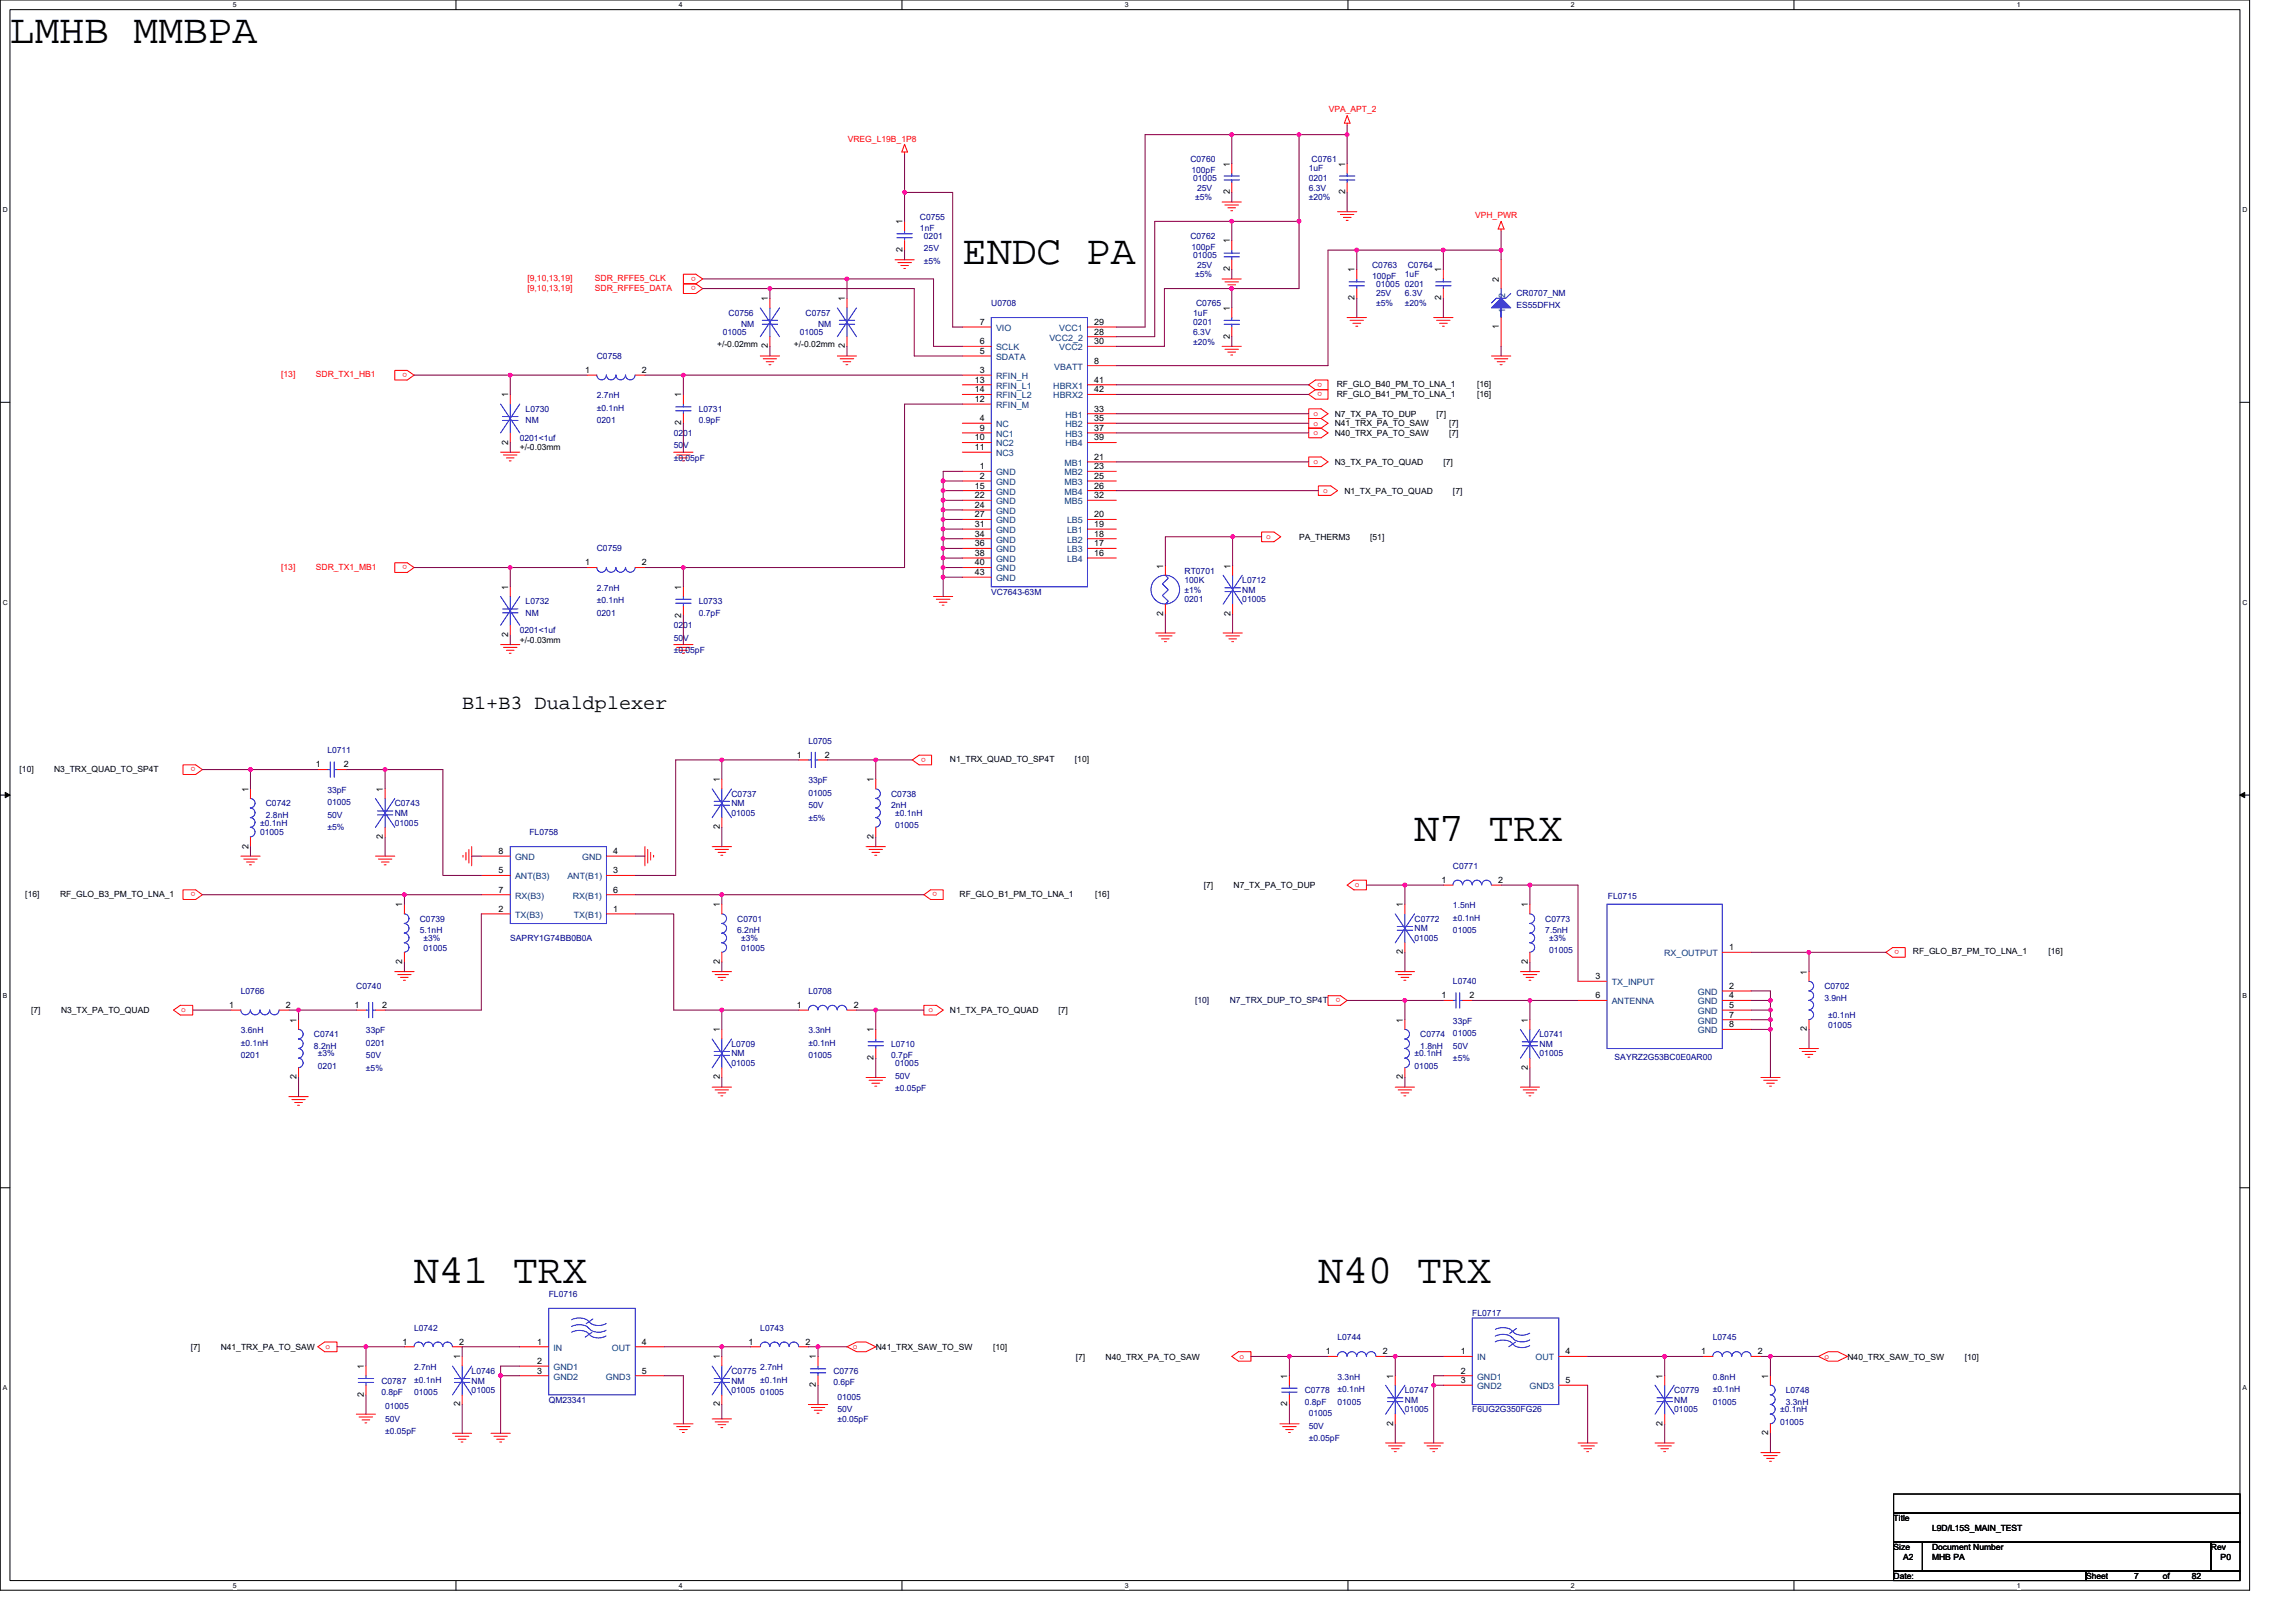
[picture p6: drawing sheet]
<svg xmlns="http://www.w3.org/2000/svg" width="297mm" height="210mm" viewBox="0 0 297 210" stroke-linecap="round" stroke-linejoin="round" font-family="sans-serif">
<defs><g id="words">
<g font-size="5.3">
<text x="1.3" y="5.5">LMHB MMBPA</text>
<text x="124.5" y="34.1">ENDC PA</text>
<text x="183" y="108.8">N7 TRX</text>
<text x="53.6" y="166.1">N41 TRX</text>
<text x="170.6" y="166.1">N40 TRX</text>
</g>
<text font-size="2.6" x="59.8" y="91.7">B1+B3 Dualdplexer</text>
<g font-size="1.1" fill="#f00">
<text x="171.9" y="14.5">VPA_APT_2</text>
<text x="109.7" y="18.4">VREG_L19B_1P8</text>
<text x="190.8" y="28.2">VPH_PWR</text>
<text x="90" y="35.8" transform="rotate(180 90 35.8)">o</text>
<text x="68.2" y="37.6">[9,10,13,19]</text>
<text x="68.2" y="36.4">[9,10,13,19]</text>
<text x="77" y="37.6">SDR_RFFE5_DATA</text>
<text x="77" y="36.4">SDR_RFFE5_CLK</text>
<text x="90" y="37.1" transform="rotate(180 90 37.1)">o</text>
<text x="36.4" y="48.8">[13]</text>
<text x="40.9" y="48.8">SDR_TX1_HB1</text>
<text x="52.7" y="48.3" transform="rotate(180 52.7 48.3)">o</text>
<text x="169.9" y="53.8">o</text>
<text x="171" y="50.7" transform="rotate(180 171 50.7)">o</text>
<text x="171" y="49.5" transform="rotate(180 171 49.5)">o</text>
<text x="169.9" y="56.3">o</text>
<text x="169.9" y="55.1">o</text>
<text x="169.9" y="60">o</text>
<text x="171.2" y="63.8">o</text>
<text x="163.8" y="69.7">o</text>
<text x="36.4" y="73.7">[13]</text>
<text x="40.9" y="73.7">SDR_TX1_MB1</text>
<text x="52.7" y="73.2" transform="rotate(180 52.7 73.2)">o</text>
<text x="25.3" y="99.3" transform="rotate(180 25.3 99.3)">o</text>
<text x="119.8" y="98" transform="rotate(180 119.8 98)">o</text>
<text x="25.3" y="115.5" transform="rotate(180 25.3 115.5)">o</text>
<text x="121.3" y="115.5" transform="rotate(180 121.3 115.5)">o</text>
<text x="175.3" y="114.8">o</text>
<text x="245.7" y="122.9" transform="rotate(180 245.7 122.9)">o</text>
<text x="23.4" y="131">o</text>
<text x="120.1" y="131">o</text>
<text x="173.4" y="129.2" transform="rotate(180 173.4 129.2)">o</text>
<text x="42.1" y="174.5">o</text>
<text x="110.3" y="174.5">o</text>
<text x="160.4" y="175.8">o</text>
<text x="236" y="175.8">o</text>
</g>
<g font-size="1.1" fill="#000080">
<text x="154" y="20.9">C0760</text>
<text x="154.1" y="22.4">100pF</text>
<text x="154.4" y="23.4">01005</text>
<text x="169.3" y="22.2">1uF</text>
<text x="169.3" y="23.4">0201</text>
<text x="169.7" y="20.9">C0761</text>
<text x="119" y="28.4">C0755</text>
<text x="119" y="29.9">1nF</text>
<text x="154.6" y="25.9">±5%</text>
<text x="154.9" y="24.7">25V</text>
<text x="169.3" y="24.7">6.3V</text>
<text x="169.3" y="25.9">±20%</text>
<text x="119.5" y="30.9">0201</text>
<text x="119.5" y="32.5">25V</text>
<text x="119.5" y="34.1">±5%</text>
<text x="154" y="30.9">C0762</text>
<text x="154.1" y="32.4">100pF</text>
<text x="154.4" y="33.4">01005</text>
<text x="154.6" y="35.9">±5%</text>
<text x="154.9" y="34.6">25V</text>
<text x="177.5" y="34.6">C0763</text>
<text x="181.8" y="35.9">1uF</text>
<text x="182.1" y="34.6">C0764</text>
<text x="94.3" y="40.9">C0756</text>
<text x="104.2" y="40.9">C0757</text>
<text x="128.2" y="39.6">U0708</text>
<text x="154.4" y="40.9">1uF</text>
<text x="154.7" y="39.6">C0765</text>
<text x="177.5" y="36.1">100pF</text>
<text x="178" y="37.1">01005</text>
<text x="178" y="38.4">25V</text>
<text x="178" y="39.6">±5%</text>
<text x="181.8" y="37.1">0201</text>
<text x="181.8" y="38.4">6.3V</text>
<text x="181.8" y="39.6">±20%</text>
<text x="196.2" y="38.4">CR0707_NM</text>
<text x="196.2" y="39.9">ES55DFHX</text>
<text x="77.2" y="46.4">C0758</text>
<text x="93.5" y="43.3">01005</text>
<text x="95.9" y="42.3">NM</text>
<text x="103.5" y="43.3">01005</text>
<text x="105.8" y="42.3">NM</text>
<text x="154.4" y="42.1">0201</text>
<text x="154.4" y="43.3">6.3V</text>
<text x="154.4" y="44.6">±20%</text>
<text x="68" y="53.3">L0730</text>
<text x="77.2" y="51.5">2.7nH</text>
<text x="77.2" y="53.2">±0.1nH</text>
<text x="90.4" y="53.3">L0731</text>
<text x="67.2" y="57">0201&lt;1uf</text>
<text x="68" y="54.8">NM</text>
<text x="77.2" y="54.8">0201</text>
<text x="87.2" y="56.4">0201</text>
<text x="87.2" y="58">50V</text>
<text x="87.2" y="59.6">±0.05pF</text>
<text x="90.4" y="54.8">0.9pF</text>
<text x="77.2" y="71.3">C0759</text>
<text x="77.2" y="76.4">2.7nH</text>
<text x="128.2" y="76.9">VC7643-63M</text>
<text x="153.2" y="74.2">RT0701</text>
<text x="153.2" y="75.4">100K</text>
<text x="153.2" y="76.7">±1%</text>
<text x="153.2" y="77.9">0201</text>
<text x="160.7" y="75.4">L0712</text>
<text x="160.7" y="76.7">NM</text>
<text x="160.7" y="77.9">01005</text>
<text x="67.2" y="81.9">0201&lt;1uf</text>
<text x="68" y="78.2">L0732</text>
<text x="68" y="79.7">NM</text>
<text x="77.2" y="78.1">±0.1nH</text>
<text x="77.2" y="79.7">0201</text>
<text x="87.2" y="81.3">0201</text>
<text x="87.2" y="82.9">50V</text>
<text x="90.4" y="78.2">L0733</text>
<text x="90.4" y="79.7">0.7pF</text>
<text x="87.2" y="84.5">±0.05pF</text>
<text x="42.4" y="97.5">L0711</text>
<text x="104.6" y="96.2">L0705</text>
<text x="104.6" y="101.3">33pF</text>
<text x="33.7" y="106.8">±0.1nH</text>
<text x="34.4" y="104.3">C0742</text>
<text x="34.4" y="105.8">2.8nH</text>
<text x="42.4" y="102.6">33pF</text>
<text x="42.4" y="104.2">01005</text>
<text x="42.4" y="105.8">50V</text>
<text x="42.4" y="107.4">±5%</text>
<text x="51.1" y="104.3">C0743</text>
<text x="51.1" y="105.6">NM</text>
<text x="51.1" y="106.8">01005</text>
<text x="94.6" y="103.1">C0737</text>
<text x="94.6" y="104.3">NM</text>
<text x="94.6" y="105.6">01005</text>
<text x="104.6" y="103">01005</text>
<text x="104.6" y="104.6">50V</text>
<text x="104.6" y="106.2">±5%</text>
<text x="115.3" y="103.1">C0738</text>
<text x="115.3" y="104.6">2nH</text>
<text x="115.8" y="105.6">±0.1nH</text>
<text x="115.8" y="107.2">01005</text>
<text x="33.7" y="108.1">01005</text>
<text x="68.5" y="108.1">FL0758</text>
<text x="188" y="112.4">C0771</text>
<text x="54.3" y="119.3">C0739</text>
<text x="95.4" y="119.3">C0701</text>
<text x="183" y="119.3">C0772</text>
<text x="188" y="117.5">1.5nH</text>
<text x="188" y="119.1">±0.1nH</text>
<text x="199.9" y="119.3">C0773</text>
<text x="208" y="116.3">FL0715</text>
<text x="54.3" y="120.8">5.1nH</text>
<text x="54.8" y="121.8">±3%</text>
<text x="54.8" y="123">01005</text>
<text x="66" y="121.8">SAPRY1G74BB0B0A</text>
<text x="95.4" y="120.8">6.2nH</text>
<text x="95.9" y="121.8">±3%</text>
<text x="95.9" y="123">01005</text>
<text x="183" y="120.5">NM</text>
<text x="183" y="121.8">01005</text>
<text x="188" y="120.8">01005</text>
<text x="199.9" y="120.8">7.5nH</text>
<text x="200.4" y="121.8">±3%</text>
<text x="200.4" y="123.4">01005</text>
<text x="31.2" y="128.6">L0766</text>
<text x="46.1" y="128">C0740</text>
<text x="104.6" y="128.6">L0708</text>
<text x="188" y="127.3">L0740</text>
<text x="236" y="128">C0702</text>
<text x="236" y="129.5">3.9nH</text>
<text x="236.5" y="131.7">±0.1nH</text>
<text x="31.2" y="133.7">3.6nH</text>
<text x="31.2" y="135.3">±0.1nH</text>
<text x="31.2" y="136.9">0201</text>
<text x="40.6" y="134.2">C0741</text>
<text x="40.6" y="135.7">8.2nH</text>
<text x="41.1" y="136.7">±3%</text>
<text x="47.3" y="133.7">33pF</text>
<text x="47.3" y="135.3">0201</text>
<text x="47.3" y="136.9">50V</text>
<text x="94.6" y="135.4">L0709</text>
<text x="94.6" y="136.7">NM</text>
<text x="94.6" y="137.9">01005</text>
<text x="104.6" y="133.7">3.3nH</text>
<text x="104.6" y="135.3">±0.1nH</text>
<text x="104.6" y="136.9">01005</text>
<text x="115.3" y="135.4">L0710</text>
<text x="115.3" y="136.9">0.7pF</text>
<text x="115.8" y="137.9">01005</text>
<text x="183" y="136.7">±0.1nH</text>
<text x="183.7" y="134.2">C0774</text>
<text x="183.7" y="135.7">1.8nH</text>
<text x="188" y="132.4">33pF</text>
<text x="188" y="134.1">01005</text>
<text x="188" y="135.7">50V</text>
<text x="188" y="137.3">±5%</text>
<text x="199.2" y="134.2">L0741</text>
<text x="199.2" y="135.4">NM</text>
<text x="199.2" y="136.7">01005</text>
<text x="208.9" y="137.2">SAYRZ2G53BC0E0AR00</text>
<text x="236.5" y="132.9">01005</text>
<text x="41.1" y="138.3">0201</text>
<text x="47.3" y="138.6">±5%</text>
<text x="115.8" y="139.6">50V</text>
<text x="115.8" y="141.2">±0.05pF</text>
<text x="183" y="138.3">01005</text>
<text x="71" y="167.8">FL0716</text>
<text x="53.6" y="172.1">L0742</text>
<text x="98.4" y="172.1">L0743</text>
<text x="173" y="173.4">L0744</text>
<text x="190.5" y="170.3">FL0717</text>
<text x="221.6" y="173.4">L0745</text>
<text x="49.3" y="179">C0787</text>
<text x="53.6" y="177.3">2.7nH</text>
<text x="53.6" y="178.9">±0.1nH</text>
<text x="61" y="177.8">L0746</text>
<text x="61" y="179">NM</text>
<text x="94.6" y="177.8">C0775</text>
<text x="94.6" y="179">NM</text>
<text x="98.4" y="177.3">2.7nH</text>
<text x="98.4" y="178.9">±0.1nH</text>
<text x="107.8" y="177.8">C0776</text>
<text x="107.8" y="179.2">0.6pF</text>
<text x="173" y="178.5">3.3nH</text>
<text x="221.6" y="178.5">0.8nH</text>
<text x="49.3" y="180.5">0.8pF</text>
<text x="49.8" y="182.4">01005</text>
<text x="49.8" y="184">50V</text>
<text x="49.8" y="185.6">±0.05pF</text>
<text x="53.6" y="180.5">01005</text>
<text x="61" y="180.2">01005</text>
<text x="71" y="181.5">QM23341</text>
<text x="94.6" y="180.2">01005</text>
<text x="98.4" y="180.5">01005</text>
<text x="108.3" y="181.1">01005</text>
<text x="108.3" y="182.7">50V</text>
<text x="108.3" y="184">±0.05pF</text>
<text x="168.8" y="180.2">C0778</text>
<text x="168.8" y="181.7">0.8pF</text>
<text x="169.3" y="183.2">01005</text>
<text x="169.3" y="184.8">50V</text>
<text x="173" y="180.1">±0.1nH</text>
<text x="173" y="181.7">01005</text>
<text x="181.8" y="180.2">L0747</text>
<text x="181.8" y="181.5">NM</text>
<text x="181.8" y="182.7">01005</text>
<text x="190.5" y="182.7">F6UG2G350FG26</text>
<text x="216.6" y="180.2">C0779</text>
<text x="216.6" y="181.5">NM</text>
<text x="216.6" y="182.7">01005</text>
<text x="221.6" y="180.1">±0.1nH</text>
<text x="221.6" y="181.7">01005</text>
<text x="230.3" y="182.7">±0.1nH</text>
<text x="230.3" y="184.3">01005</text>
<text x="231" y="180.2">L0748</text>
<text x="231" y="181.7">3.3nH</text>
<text x="169.3" y="186.5">±0.05pF</text>
</g>
<g font-size="1.1">
<text x="159.1" y="21.5" transform="rotate(-90 159.1 21.5)">1</text>
<text x="174" y="21.5" transform="rotate(-90 174 21.5)">1</text>
<text x="116.8" y="29" transform="rotate(-90 116.8 29)">1</text>
<text x="159.1" y="25.1" transform="rotate(-90 159.1 25.1)">2</text>
<text x="174" y="25.1" transform="rotate(-90 174 25.1)">2</text>
<text x="116.8" y="32.6" transform="rotate(-90 116.8 32.6)">2</text>
<text x="159.1" y="35.1" transform="rotate(-90 159.1 35.1)">2</text>
<text x="159.1" y="31.5" transform="rotate(-90 159.1 31.5)">1</text>
<text x="175.3" y="35.2" transform="rotate(-90 175.3 35.2)">1</text>
<text x="186.5" y="35.2" transform="rotate(-90 186.5 35.2)">1</text>
<text x="99.3" y="39" transform="rotate(-90 99.3 39)">1</text>
<text x="109.3" y="39" transform="rotate(-90 109.3 39)">1</text>
<text x="159.1" y="40.2" transform="rotate(-90 159.1 40.2)">1</text>
<text x="175.3" y="38.8" transform="rotate(-90 175.3 38.8)">2</text>
<text x="186.5" y="38.8" transform="rotate(-90 186.5 38.8)">2</text>
<text x="193.9" y="36.5" transform="rotate(-90 193.9 36.5)">2</text>
<text x="92.8" y="44.8">+/-0.02mm</text>
<text x="99.3" y="45.1" transform="rotate(-90 99.3 45.1)">2</text>
<text x="102.7" y="44.8">+/-0.02mm</text>
<text x="109.3" y="45.1" transform="rotate(-90 109.3 45.1)">2</text>
<text x="126.7" y="45.8">5</text>
<text x="126.7" y="44.5">6</text>
<text x="126.7" y="42">7</text>
<text x="141.6" y="42">29</text>
<text x="141.6" y="44.5">30</text>
<text x="141.6" y="47">8</text>
<text x="141.6" y="43.3">28</text>
<text x="159.1" y="43.8" transform="rotate(-90 159.1 43.8)">2</text>
<text x="193.9" y="42.6" transform="rotate(-90 193.9 42.6)">1</text>
<text x="65.7" y="51.4" transform="rotate(-90 65.7 51.4)">1</text>
<text x="75.7" y="48.3">1</text>
<text x="83.1" y="48.3">2</text>
<text x="88.1" y="51.4" transform="rotate(-90 88.1 51.4)">1</text>
<text x="126.1" y="50.8">14</text>
<text x="126.1" y="52">12</text>
<text x="126.1" y="49.5">13</text>
<text x="126.7" y="48.3">3</text>
<text x="141.6" y="49.5">41</text>
<text x="141.6" y="50.8">42</text>
<text x="141.6" y="53.3">33</text>
<text x="172.7" y="53.9">N7_TX_PA_TO_DUP</text>
<text x="172.9" y="51.3">RF_GLO_B41_PM_TO_LNA_1</text>
<text x="172.9" y="50.1">RF_GLO_B40_PM_TO_LNA_1</text>
<text x="185.9" y="53.9">[7]</text>
<text x="191.1" y="51.3">[16]</text>
<text x="191.1" y="50.1">[16]</text>
<text x="65.7" y="57.5" transform="rotate(-90 65.7 57.5)">2</text>
<text x="67.2" y="58.3">+/-0.03mm</text>
<text x="88.1" y="55" transform="rotate(-90 88.1 55)">2</text>
<text x="126.1" y="57">10</text>
<text x="126.1" y="58.2">11</text>
<text x="126.7" y="54.5">4</text>
<text x="126.7" y="55.7">9</text>
<text x="141.6" y="59.5">21</text>
<text x="141.6" y="54.5">35</text>
<text x="141.6" y="55.7">37</text>
<text x="141.6" y="57">39</text>
<text x="172.7" y="56.4">N40_TRX_PA_TO_SAW</text>
<text x="172.7" y="55.2">N41_TRX_PA_TO_SAW</text>
<text x="187.5" y="56.4">[7]</text>
<text x="187.5" y="55.2">[7]</text>
<text x="126.1" y="63.2">15</text>
<text x="126.1" y="64.5">22</text>
<text x="126.1" y="65.7">24</text>
<text x="126.7" y="60.7">1</text>
<text x="126.7" y="62">2</text>
<text x="141.6" y="63.2">26</text>
<text x="141.6" y="60.7">23</text>
<text x="141.6" y="62">25</text>
<text x="141.6" y="64.5">32</text>
<text x="172.7" y="60.1">N3_TX_PA_TO_QUAD</text>
<text x="173.9" y="63.9">N1_TX_PA_TO_QUAD</text>
<text x="186.7" y="60.1">[7]</text>
<text x="188" y="63.9">[7]</text>
<text x="126.1" y="66.9">27</text>
<text x="126.1" y="68.2">31</text>
<text x="126.1" y="70.7">36</text>
<text x="126.1" y="71.9">38</text>
<text x="126.1" y="69.4">34</text>
<text x="141.6" y="71.9">16</text>
<text x="141.6" y="70.7">17</text>
<text x="141.6" y="69.4">18</text>
<text x="141.6" y="68.2">19</text>
<text x="141.6" y="66.9">20</text>
<text x="168.1" y="69.8">PA_THERM3</text>
<text x="177.3" y="69.8">[51]</text>
<text x="65.7" y="76.3" transform="rotate(-90 65.7 76.3)">1</text>
<text x="75.7" y="73.2">1</text>
<text x="83.1" y="73.2">2</text>
<text x="88.1" y="76.3" transform="rotate(-90 88.1 76.3)">1</text>
<text x="126.1" y="73.2">40</text>
<text x="126.1" y="74.4">43</text>
<text x="150.5" y="73.6" transform="rotate(-90 150.5 73.6)">1</text>
<text x="159.2" y="73.6" transform="rotate(-90 159.2 73.6)">1</text>
<text x="65.7" y="82.4" transform="rotate(-90 65.7 82.4)">2</text>
<text x="67.2" y="83.2">+/-0.03mm</text>
<text x="88.1" y="79.9" transform="rotate(-90 88.1 79.9)">2</text>
<text x="150.5" y="79.7" transform="rotate(-90 150.5 79.7)">2</text>
<text x="159.2" y="79.7" transform="rotate(-90 159.2 79.7)">2</text>
<text x="2.5" y="99.8">[10]</text>
<text x="7" y="99.8">N3_TRX_QUAD_TO_SP4T</text>
<text x="40.8" y="99.3">1</text>
<text x="44.5" y="99.3">2</text>
<text x="93.1" y="101.2" transform="rotate(-90 93.1 101.2)">1</text>
<text x="103.1" y="98">1</text>
<text x="106.7" y="98">2</text>
<text x="113" y="101.2" transform="rotate(-90 113 101.2)">1</text>
<text x="122.9" y="98.6">N1_TRX_QUAD_TO_SP4T</text>
<text x="139.1" y="98.6">[10]</text>
<text x="32.1" y="102.4" transform="rotate(-90 32.1 102.4)">1</text>
<text x="49.5" y="102.4" transform="rotate(-90 49.5 102.4)">1</text>
<text x="93.1" y="107.3" transform="rotate(-90 93.1 107.3)">2</text>
<text x="32.1" y="109.8" transform="rotate(-90 32.1 109.8)">2</text>
<text x="49.5" y="108.5" transform="rotate(-90 49.5 108.5)">2</text>
<text x="64.5" y="113">5</text>
<text x="64.5" y="110.5">8</text>
<text x="79.3" y="113">3</text>
<text x="79.3" y="110.5">4</text>
<text x="113" y="108.5" transform="rotate(-90 113 108.5)">2</text>
<text x="3.3" y="116">[16]</text>
<text x="7.8" y="116">RF_GLO_B3_PM_TO_LNA_1</text>
<text x="52" y="117.4" transform="rotate(-90 52 117.4)">1</text>
<text x="64.5" y="118">2</text>
<text x="64.5" y="115.5">7</text>
<text x="79.3" y="118">1</text>
<text x="79.3" y="115.5">6</text>
<text x="93.1" y="117.4" transform="rotate(-90 93.1 117.4)">1</text>
<text x="124.1" y="116">RF_GLO_B1_PM_TO_LNA_1</text>
<text x="141.7" y="116">[16]</text>
<text x="155.7" y="114.9">[7]</text>
<text x="159.6" y="114.9">N7_TX_PA_TO_DUP</text>
<text x="181.5" y="117.4" transform="rotate(-90 181.5 117.4)">1</text>
<text x="186.5" y="114.2">1</text>
<text x="193.8" y="114.2">2</text>
<text x="197.7" y="117.4" transform="rotate(-90 197.7 117.4)">1</text>
<text x="52" y="124.7" transform="rotate(-90 52 124.7)">2</text>
<text x="93.1" y="124.7" transform="rotate(-90 93.1 124.7)">2</text>
<text x="181.5" y="123.5" transform="rotate(-90 181.5 123.5)">2</text>
<text x="197.7" y="124.7" transform="rotate(-90 197.7 124.7)">2</text>
<text x="223.7" y="122.9">1</text>
<text x="247.5" y="123.5">RF_GLO_B7_PM_TO_LNA_1</text>
<text x="265" y="123.5">[16]</text>
<text x="4" y="131.1">[7]</text>
<text x="7.9" y="131.1">N3_TX_PA_TO_QUAD</text>
<text x="29.7" y="130.4">1</text>
<text x="37" y="130.4">2</text>
<text x="45.8" y="130.4">1</text>
<text x="49.4" y="130.4">2</text>
<text x="103.1" y="130.4">1</text>
<text x="110.4" y="130.4">2</text>
<text x="122.9" y="131.1">N1_TX_PA_TO_QUAD</text>
<text x="136.9" y="131.1">[7]</text>
<text x="186.5" y="129.2">1</text>
<text x="190.1" y="129.2">2</text>
<text x="206.4" y="126.7">3</text>
<text x="206.4" y="129.2">6</text>
<text x="223.7" y="127.9">2</text>
<text x="223.7" y="129.2">4</text>
<text x="223.7" y="130.4">5</text>
<text x="223.7" y="131.7">7</text>
<text x="233.8" y="126.1" transform="rotate(-90 233.8 126.1)">1</text>
<text x="38.4" y="132.3" transform="rotate(-90 38.4 132.3)">1</text>
<text x="93.1" y="133.6" transform="rotate(-90 93.1 133.6)">1</text>
<text x="113" y="137.2" transform="rotate(-90 113 137.2)">2</text>
<text x="113" y="133.6" transform="rotate(-90 113 133.6)">1</text>
<text x="181.5" y="132.3" transform="rotate(-90 181.5 132.3)">1</text>
<text x="197.7" y="132.3" transform="rotate(-90 197.7 132.3)">1</text>
<text x="223.7" y="132.9">8</text>
<text x="233.8" y="133.4" transform="rotate(-90 233.8 133.4)">2</text>
<text x="38.4" y="139.7" transform="rotate(-90 38.4 139.7)">2</text>
<text x="93.1" y="139.7" transform="rotate(-90 93.1 139.7)">2</text>
<text x="181.5" y="139.7" transform="rotate(-90 181.5 139.7)">2</text>
<text x="197.7" y="138.4" transform="rotate(-90 197.7 138.4)">2</text>
<text x="52.1" y="174">1</text>
<text x="59.4" y="174">2</text>
<text x="69.5" y="174">1</text>
<text x="83.1" y="174">4</text>
<text x="96.9" y="174">1</text>
<text x="104.2" y="174">2</text>
<text x="24.7" y="174.6">[7]</text>
<text x="28.6" y="174.6">N41_TRX_PA_TO_SAW</text>
<text x="47.1" y="177.1" transform="rotate(-90 47.1 177.1)">1</text>
<text x="59.5" y="175.9" transform="rotate(-90 59.5 175.9)">1</text>
<text x="69.5" y="177.7">3</text>
<text x="69.5" y="176.5">2</text>
<text x="83.1" y="177.7">5</text>
<text x="93.1" y="175.9" transform="rotate(-90 93.1 175.9)">1</text>
<text x="105.6" y="179.5" transform="rotate(-90 105.6 179.5)">2</text>
<text x="105.6" y="175.9" transform="rotate(-90 105.6 175.9)">1</text>
<text x="113.3" y="174.6">N41_TRX_SAW_TO_SW</text>
<text x="128.5" y="174.6">[10]</text>
<text x="139.2" y="175.9">[7]</text>
<text x="143" y="175.9">N40_TRX_PA_TO_SAW</text>
<text x="166.5" y="178.3" transform="rotate(-90 166.5 178.3)">1</text>
<text x="171.5" y="175.2">1</text>
<text x="178.9" y="175.2">2</text>
<text x="180.2" y="178.3" transform="rotate(-90 180.2 178.3)">1</text>
<text x="189" y="175.2">1</text>
<text x="189" y="178.9">3</text>
<text x="189" y="177.7">2</text>
<text x="202.5" y="175.2">4</text>
<text x="202.5" y="178.9">5</text>
<text x="215.1" y="178.3" transform="rotate(-90 215.1 178.3)">1</text>
<text x="220.1" y="175.2">1</text>
<text x="227.4" y="175.2">2</text>
<text x="228.8" y="178.3" transform="rotate(-90 228.8 178.3)">1</text>
<text x="239" y="175.9">N40_TRX_SAW_TO_SW</text>
<text x="254.2" y="175.9">[10]</text>
<text x="47.1" y="180.7" transform="rotate(-90 47.1 180.7)">2</text>
<text x="59.5" y="182" transform="rotate(-90 59.5 182)">2</text>
<text x="93.1" y="182" transform="rotate(-90 93.1 182)">2</text>
<text x="166.5" y="182" transform="rotate(-90 166.5 182)">2</text>
<text x="180.2" y="184.5" transform="rotate(-90 180.2 184.5)">2</text>
<text x="215.1" y="184.5" transform="rotate(-90 215.1 184.5)">2</text>
<text x="228.8" y="185.7" transform="rotate(-90 228.8 185.7)">2</text>
<text x="245" y="196.8">Title</text>
<text x="245" y="200.5">Size</text>
<text x="246.2" y="201.8">A2</text>
<text x="250" y="201.8">MHB PA</text>
<text x="250" y="198">L9D/L15S_MAIN_TEST</text>
<text x="250" y="200.5">Document Number</text>
<text x="286" y="200.5">Rev</text>
<text x="287.3" y="201.8">P0</text>
<text x="245" y="204.3">Date:</text>
<text x="269.9" y="204.3">Sheet</text>
<text x="276.1" y="204.3">7</text>
<text x="279.8" y="204.3">of</text>
<text x="283.6" y="204.3">82</text>
</g>
<g font-size="1.1" fill="#004080">
<text x="194.7" y="40.5" transform="rotate(-90 194.7 40.5)">1</text>
<text x="194.7" y="38.6" transform="rotate(-90 194.7 38.6)">2</text>
<text x="128.9" y="46.6">SDATA</text>
<text x="128.9" y="45.3">SCLK</text>
<text x="128.9" y="42.8">VIO</text>
<text x="135.8" y="44.1">VCC2_2</text>
<text x="136.4" y="47.8">VBATT</text>
<text x="137" y="42.8">VCC1</text>
<text x="137" y="45.3">VCC2</text>
<text x="128.9" y="51.5">RFIN_L2</text>
<text x="128.9" y="49">RFIN_H</text>
<text x="128.9" y="52.8">RFIN_M</text>
<text x="128.9" y="50.3">RFIN_L1</text>
<text x="136.3" y="50.3">HBRX1</text>
<text x="136.3" y="51.5">HBRX2</text>
<text x="128.9" y="55.3">NC</text>
<text x="128.9" y="56.5">NC1</text>
<text x="128.9" y="57.8">NC2</text>
<text x="128.9" y="59">NC3</text>
<text x="137.9" y="54">HB1</text>
<text x="137.9" y="55.3">HB2</text>
<text x="137.9" y="56.5">HB3</text>
<text x="137.9" y="57.8">HB4</text>
<text x="128.9" y="61.5">GND</text>
<text x="128.9" y="62.7">GND</text>
<text x="128.9" y="64">GND</text>
<text x="128.9" y="65.2">GND</text>
<text x="137.7" y="60.3">MB1</text>
<text x="137.7" y="64">MB4</text>
<text x="137.7" y="61.5">MB2</text>
<text x="137.7" y="62.7">MB3</text>
<text x="137.7" y="65.2">MB5</text>
<text x="128.9" y="66.5">GND</text>
<text x="128.9" y="67.7">GND</text>
<text x="128.9" y="69">GND</text>
<text x="128.9" y="71.5">GND</text>
<text x="128.9" y="70.2">GND</text>
<text x="138" y="71.5">LB3</text>
<text x="138" y="70.2">LB2</text>
<text x="138" y="69">LB1</text>
<text x="138" y="67.7">LB5</text>
<text x="128.9" y="72.7">GND</text>
<text x="128.9" y="73.9">GND</text>
<text x="128.9" y="75.2">GND</text>
<text x="138" y="72.7">LB4</text>
<text x="66.6" y="113.8">ANT(B3)</text>
<text x="66.6" y="111.3">GND</text>
<text x="73.4" y="113.8">ANT(B1)</text>
<text x="75.3" y="111.3">GND</text>
<text x="66.6" y="118.7">TX(B3)</text>
<text x="66.6" y="116.3">RX(B3)</text>
<text x="74.1" y="116.3">RX(B1)</text>
<text x="74.2" y="118.7">TX(B1)</text>
<text x="215.3" y="123.7">RX_OUTPUT</text>
<text x="208.5" y="127.5">TX_INPUT</text>
<text x="208.5" y="129.9">ANTENNA</text>
<text x="219.7" y="128.7">GND</text>
<text x="219.7" y="129.9">GND</text>
<text x="219.7" y="131.2">GND</text>
<text x="219.7" y="132.4">GND</text>
<text x="219.7" y="133.7">GND</text>
<text x="71.6" y="174.8">IN</text>
<text x="71.6" y="178.5">GND2</text>
<text x="71.6" y="177.2">GND1</text>
<text x="78.4" y="178.5">GND3</text>
<text x="79.2" y="174.8">OUT</text>
<text x="191.1" y="176">IN</text>
<text x="191.1" y="179.7">GND2</text>
<text x="191.1" y="178.5">GND1</text>
<text x="197.9" y="179.7">GND3</text>
<text x="198.6" y="176">OUT</text>
</g>
<g font-size="1.1" fill="#000040">
<text x="154.6" y="129.7">[10]</text>
<text x="159.1" y="129.7">N7_TRX_DUP_TO_SP4T</text>
</g>
<g font-size=".9">
<text x="30.1" y="1">5</text>
<text x="87.8" y="1">4</text>
<text x="145.5" y="1">3</text>
<text x="203.2" y="1">2</text>
<text x="260.9" y="1">1</text>
<text x=".4" y="27.5">D</text>
<text x="290.1" y="27.5">D</text>
<text x=".4" y="78.3">C</text>
<text x="290.1" y="78.3">C</text>
<text x=".4" y="129.1">B</text>
<text x="290.1" y="129.1">B</text>
<text x=".4" y="179.9">A</text>
<text x="290.1" y="179.9">A</text>
<text x="30.1" y="205.4">5</text>
<text x="87.8" y="205.4">4</text>
<text x="145.5" y="205.4">3</text>
<text x="203.2" y="205.4">2</text>
<text x="260.9" y="205.4">1</text>
</g>
</g></defs>
<path d="M0 0h291v205.7h-291zM1.3 1.2h288.5v203.3h-288.5z" fill="none" stroke="#000" stroke-width=".13"/>
<g fill="#fff">
<path d="M30.1 .1h.5v1h-.5z"/>
<path d="M30.1 204.6h.5v1h-.5z"/>
</g>
<path d="M59 0v1.2M59 204.5v1.2" fill="none" stroke="#000" stroke-width=".13"/>
<g fill="#fff">
<path d="M87.8 .1h.5v1h-.5z"/>
<path d="M87.8 204.6h.5v1h-.5z"/>
</g>
<path d="M116.7 0v1.2M116.7 204.5v1.2" fill="none" stroke="#000" stroke-width=".13"/>
<g fill="#fff">
<path d="M145.5 .1h.5v1h-.5z"/>
<path d="M145.5 204.6h.5v1h-.5z"/>
</g>
<path d="M174.4 0v1.2M174.4 204.5v1.2" fill="none" stroke="#000" stroke-width=".13"/>
<g fill="#fff">
<path d="M203.2 .1h.5v1h-.5z"/>
<path d="M203.2 204.6h.5v1h-.5z"/>
</g>
<path d="M232.1 0v1.2M232.1 204.5v1.2" fill="none" stroke="#000" stroke-width=".13"/>
<g fill="#fff">
<path d="M260.9 .1h.5v1h-.5z"/>
<path d="M260.9 204.6h.5v1h-.5z"/>
<path d="M.4 26.6h.6v1h-.6z"/>
<path d="M290.1 26.6h.6v1h-.6z"/>
<path d="M.4 77.4h.6v1h-.6z"/>
<path d="M290.1 77.4h.6v1h-.6z"/>
</g>
<path d="M0 52h1.3M289.8 52h1.2" fill="none" stroke="#000" stroke-width=".13"/>
<g fill="#fff">
<path d="M.4 128.3h.5v1h-.5z"/>
<path d="M290.1 128.3h.6v1h-.6z"/>
</g>
<path d="M0 102.9h1.3M289.8 102.9h1.2" fill="none" stroke="#000" stroke-width=".13"/>
<path d="M.7 102.5l.6 .4-.6 .3zM289.8 102.9l.6-.4v.7z" fill="#000" stroke="#000" stroke-width=".13"/>
<g fill="#fff">
<path d="M.4 179.1h.5v1h-.5z"/>
<path d="M290.1 179.1h.6v1h-.6z"/>
</g>
<path d="M0 153.7h1.3M289.8 153.7h1.2M245 199.5h3.7v3.7h-3.7zM245 193.3h44.8v2.5h-44.8zM245 195.8h44.8v3.7h-44.8zM248.7 199.5h37.3v3.7h-37.3zM286 199.5h3.8v3.7h-3.8zM245 203.2h24.9v1.3h-24.9zM269.9 203.2h19.9v1.3h-19.9z" fill="none" stroke="#000" stroke-width=".13"/>
<g fill="none" stroke="#f00" stroke-width=".13">
<path d="M117 19.7v.2M117 18.7l.4 1h-.7zM174.3 14.9l.4 1h-.8zM174.3 15.9v.3M88.4 36.7h1.6l.9 .6-.9 .7h-1.6zM88.4 35.5h1.6l.9 .6-.9 .6h-1.6zM99.6 38.6v1.2M109.6 38.6v1.2M115.8 33.6h2.5M116.2 34h1.7M116.5 34.4h1M116.9 34.7h.3"/>
<path d="M117 28.6v1.3M117 31.1v1.3M158.1 26.1h2.5M158.1 36.1h2.5M158.5 26.5h1.7M158.5 36.5h1.7M158.9 26.9h.9M158.9 36.9h.9M159.2 27.3h.3M159.2 37.2h.3M159.4 21.2v1.2M159.4 23.6v1.3"/>
<path d="M159.4 39.8v1.3M159.4 31.1v1.3M159.4 33.6v1.3M173 27.4h2.5M173.4 27.7h1.8M173.8 28.1h1M174.2 28.5h.2M174.3 21.2v1.2M174.3 23.6v1.3M175.5 34.9v1.2M175.5 37.3v1.3M186.7 34.9v1.2"/>
<path d="M186.7 37.3v1.3M194.2 33.6v3.7M194.2 28.6l.4 1h-.8zM194.2 29.6v.3M51.1 47.9h1.6l.9 .6-.9 .7h-1.6zM64.8 58.5h2.4M65.1 58.9h1.8M65.5 59.2h1M65.9 59.6h.2M66 51v1.3M66 56v1.3M76 48.5h1.2"/>
<path d="M82.2 48.5h1.2M87.2 58.5h2.5M87.5 58.9h1.8M87.9 59.2h1M88.3 59.6h.2M88.4 51v1.3M88.4 53.5v1.3M98.4 46.1h2.5M98.7 46.4h1.8M99.1 46.8h1M99.5 47.2h.2M99.6 43.6v1.2"/>
<path d="M108.3 46.1h2.5M108.7 46.4h1.7M109.1 46.8h1M109.4 47.2h.3M109.6 43.6v1.2M124.5 51h3.7M124.5 48.5h3.7M124.5 54.8h3.7M124.5 46.1h3.7M124.5 44.8h3.7M124.5 42.3h3.7M124.5 56h3.7"/>
<path d="M124.5 57.3h3.7M124.5 58.5h3.7M124.5 52.3h3.7M124.5 49.8h3.7M140.7 49.8h3.7M140.7 47.3h3.7M140.7 42.3h3.7M140.7 43.6h3.7M140.7 59.8h3.7M140.7 44.8h3.7M140.7 53.5h3.7M140.7 54.8h3.7"/>
<path d="M140.7 56h3.7M140.7 57.3h3.7M140.7 51h3.7M158.1 44.8h2.5M158.5 45.2h1.7M158.9 45.6h.9M159.2 45.9h.3M159.4 42.3v1.3M169.3 55.4h1.6l.9 .6-.9 .6h-1.6zM169.3 52.9h1.6l.9 .6-.9 .6h-1.6zM169.3 59.1h1.6l.9 .7-.9 .6h-1.6zM169.3 51l.9-.6h1.6v1.2h-1.6z"/>
<path d="M169.3 49.8l.9-.6h1.6v1.2h-1.6zM170.9 54.1l.9 .7-.9 .6M170.9 54.1h-1.6v1.3h1.6M174.3 41.1h2.5M174.7 41.4h1.7M175 41.8h1M175.4 42.2h.3M185.5 41.1h2.5M185.9 41.4h1.7M186.2 41.8h1M186.6 42.2h.3M193 46.1h2.4"/>
<path d="M193.3 46.4h1.8M193.7 46.8h1M194.1 47.2h.2M194.2 41.1v3.7M51.1 72.8h1.6l.9 .6-.9 .7h-1.6zM66 75.9v1.3M76 73.4h1.2M82.2 73.4h1.2M88.4 75.9v1.3M88.4 78.4v1.3M120.8 77.2h2.5M121.1 77.5h1.8"/>
<path d="M121.5 77.9h1M121.9 78.3h.2M124.5 61h3.7M124.5 62.2h3.7M124.5 63.5h3.7M124.5 64.7h3.7M124.5 66h3.7M124.5 67.2h3.7M124.5 68.5h3.7M124.5 71h3.7M124.5 72.2h3.7M124.5 73.4h3.7"/>
<path d="M124.5 69.7h3.7M124.5 74.7h3.7M140.7 72.2h3.7M140.7 71h3.7M140.7 69.7h3.7M140.7 68.5h3.7M140.7 67.2h3.7M140.7 63.5h3.7M140.7 61h3.7M140.7 62.2h3.7M140.7 64.7h3.7M150.8 73.2v1.2"/>
<path d="M150.8 78.2v1.2M159.5 73.2v1.2M159.5 78.2v1.2M163.2 68.8h1.6l.9 .6-.9 .7h-1.6zM170.6 62.9h1.6l.8 .6-.8 .6h-1.6zM23.7 99h1.6l.9 .6-.9 .6h-1.6zM41.1 99.6h1.3M43.6 99.6h1.2M64.8 83.4h2.4M65.1 83.8h1.8M65.5 84.1h1M65.9 84.5h.2"/>
<path d="M66 80.9v1.2M87.2 83.4h2.5M87.5 83.8h1.8M87.9 84.1h1M88.3 84.5h.2M103.4 98.3h1.2M105.8 98.3h1.3M118 98.3l.9-.6h1.6v1.3h-1.6zM149.5 81.9h2.5M149.9 82.3h1.7M150.3 82.7h1M150.6 83h.3"/>
<path d="M158.2 81.9h2.5M158.6 82.3h1.8M159 82.7h1M159.4 83h.2M23.7 115.1h1.6l.9 .7-.9 .6h-1.6zM31.2 110.8h2.5M31.5 111.1h1.8M31.9 111.5h1M32.3 111.9h.2M32.4 102.1v1.2M32.4 108.3v1.2M48.6 110.8h2.5"/>
<path d="M49 111.1h1.7M49.3 111.5h1M49.7 111.9h.3M49.8 102.1v1.2M49.8 107v1.3M52.3 117v1.2M59.9 110.7v.2M60.3 110.3v1M60.7 109.9v1.8M61 109.5v2.5M62.3 118.2h3.7M62.3 113.3h3.7"/>
<path d="M62.3 115.8h3.7M62.3 110.8h3.7M78.5 118.2h3.7M78.5 113.3h3.7M78.5 110.8h3.7M78.5 115.8h3.7M83.4 109.5v2.5M83.8 109.9v1.8M84.2 110.3v1M84.6 110.7v.2M92.1 109.5h2.5M92.5 109.9h1.8"/>
<path d="M92.9 110.3h1M93.3 110.7h.2M93.4 117v1.2M93.4 100.8v1.3M93.4 105.8v1.2M112.1 109.5h2.5M112.4 109.9h1.8M112.8 110.3h1M113.2 110.7h.2M113.3 100.8v1.3M113.3 107v1.3M119.5 115.8l.9-.7h1.6v1.3h-1.6z"/>
<path d="M174.3 114.5l.9-.6h1.6v1.2h-1.6zM181.8 117v1.2M186.7 114.5h1.3M193 114.5h1.2M197.9 117v1.2M22.5 130.7l.8-.6h1.6v1.2h-1.6zM29.9 130.7h1.3M36.1 130.7h1.3M38.6 131.9v1.3M38.6 138.2v1.2M46.1 130.7h1.2M48.6 130.7h1.2"/>
<path d="M51.1 125.7h2.5M51.5 126.1h1.7M51.8 126.4h1M52.2 126.8h.2M52.3 123.2v1.3M92.1 125.7h2.5M92.5 126.1h1.8M92.9 126.4h1M93.3 126.8h.2M93.4 133.2v1.2M93.4 138.2v1.2M93.4 123.2v1.3"/>
<path d="M103.4 130.7h1.2M109.6 130.7h1.2M112.1 139.4h2.5M112.4 139.8h1.8M113.3 133.2v1.2M113.3 135.7v1.2M119.5 130.1h1.6l.9 .6-.9 .6h-1.6zM171.8 128.8h1.6l.9 .6-.9 .7h-1.6zM180.5 125.7h2.5M180.9 126.1h1.7M181.2 126.4h1.1M181.6 126.8h.3"/>
<path d="M181.8 131.9v1.3M181.8 138.2v1.2M181.8 122v1.2M186.7 129.4h1.3M189.2 129.4h1.3M196.7 125.7h2.5M197.1 126.1h1.7M197.4 126.4h1M197.8 126.8h.3M197.9 131.9v1.3M197.9 136.9v1.3M197.9 123.2v1.3"/>
<path d="M204.1 127h3.8M204.1 129.4h3.8M222.8 123.2h3.8M222.8 128.2h3.8M222.8 129.4h3.8M222.8 130.7h3.8M222.8 131.9h3.8M222.8 133.2h3.8M227.8 139.4h2.5M228.2 139.8h1.7M232.8 135.7h2.5M233.1 136h1.8"/>
<path d="M233.5 136.4h1M233.9 136.8h.2M234 125.7v1.3M234 131.9v1.3M244 123.2l.9-.6h1.6v1.2h-1.6zM37.4 141.9h2.5M37.8 142.3h1.7M38.1 142.6h1M38.5 143h.3M92.1 140.7h2.5M92.5 141h1.8M92.9 141.4h1"/>
<path d="M93.3 141.8h.2M112.8 140.1h1M113.2 140.5h.2M180.5 140.7h2.5M180.9 141h1.7M181.2 141.4h1.1M181.6 141.8h.3M196.7 140.7h2.5M197.1 141h1.7M197.4 141.4h1M197.8 141.8h.3M228.6 140.1h.9"/>
<path d="M228.9 140.5h.3M41.1 174.2l.9-.6h1.6v1.3h-1.6zM47.3 176.7v1.3M47.3 179.2v1.3M52.3 174.2h1.3M58.5 174.2h1.3M59.8 175.5v1.2M67.2 174.2h3.8M67.2 178h3.8M67.2 176.7h3.8M82.2 174.2h3.7M82.2 178h3.7"/>
<path d="M93.4 175.5v1.2M97.1 174.2h1.3M103.4 174.2h1.2M105.8 175.5v1.2M105.8 178v1.2M109.6 174.2l1.2-.6h1.3l1.2 .6-1.2 .7h-1.3zM159.4 175.5l.8-.6h1.6v1.2h-1.6zM166.8 178v1.2M171.8 175.5h1.2M178 175.5h1.3M180.5 178v1.2M186.7 175.5h3.8"/>
<path d="M186.7 179.2h3.8M186.7 178h3.8M201.7 175.5h3.7M201.7 179.2h3.7M215.4 178v1.2M220.3 175.5h1.3M226.6 175.5h1.2M229 178v1.2M235.3 175.5l1.2-.6h1.3l1.2 .6-1.2 .6h-1.3zM46.1 183h2.5M46.5 183.3h1.7M46.8 183.7h1"/>
<path d="M47.2 184.1h.3M58.5 185.4h2.5M58.9 185.8h1.8M59.3 186.2h1M59.7 186.6h.2M59.8 180.5v1.2M63.5 185.4h2.5M63.9 185.8h1.7M64.3 186.2h1M64.6 186.6h.3M87.2 184.2h2.5M87.5 184.6h1.8"/>
<path d="M87.9 185h1M88.3 185.3h.2M92.1 183.6h2.5M92.5 184h1.8M92.9 184.3h1M93.3 184.7h.2M93.4 180.5v1.2M104.6 181.7h2.5M105 182.1h1.7M105.3 182.5h1M105.7 182.8h.3M165.6 184.2h2.5"/>
<path d="M165.9 184.6h1.8M166.3 185h1M166.7 185.3h.2M166.8 180.5v1.2M179.3 186.7h2.5M179.6 187.1h1.8M180 187.4h1M180.4 187.8h.2M180.5 183v1.2M184.3 186.7h2.4M184.6 187.1h1.8M185 187.4h1"/>
<path d="M185.4 187.8h.2M204.1 186.7h2.5M204.5 187.1h1.8M204.9 187.4h1M205.3 187.8h.2M214.1 186.7h2.5M214.5 187.1h1.7M214.9 187.4h1M215.2 187.8h.3M215.4 183v1.2M227.8 187.9h2.5M228.2 188.3h1.7"/>
<path d="M228.6 188.7h.9M228.9 189.1h.3M229 184.2v1.2"/>
</g>
<g fill="none" stroke="#00f" stroke-width=".13">
<path d="M98.4 39.8l2.5 3.8M99.6 39.8v1.6M100.9 39.8l-2.5 3.8M108.3 39.8l2.5 3.8M109.6 39.8v1.6M110.8 39.8l-2.5 3.8M116 30.2h2M116 30.8h2M117 29.9v.3M117 30.8v.3M158.4 22.8h2M158.4 23.3h2"/>
<path d="M158.4 32.7h2M158.4 33.2h2M159.4 22.4v.4M159.4 23.3v.3M159.4 32.4v.3M159.4 33.2v.4M173.3 22.8h2M173.3 23.3h2M174.3 22.4v.4M174.3 23.3v.3M174.5 36.5h2M174.5 37h2"/>
<path d="M175.5 36.1v.4M175.5 37v.3M185.7 36.5h2M185.7 37h2M186.7 36.1v.4M186.7 37v.3M194.2 37.3v1.3M194.2 39.8v1.3M195.4 38l-.6 .6h-1.2l-.6 .6M64.8 52.3l2.4 3.7M65 53.9h2M65 54.4h2"/>
<path d="M66 52.3v1.6M66 54.4v1.6M67.2 52.3l-2.4 3.7M77.2 48.5a.61 .61 0 0 0 .6 .6 .61 .61 0 0 0 .6-.6M78.5 48.5a.6 .6 0 0 0 .6 .6 .6 .6 0 0 0 .6-.6M79.7 48.5a.61 .61 0 0 0 .6 .6 .61 .61 0 0 0 .6-.6 .62 .62 0 0 0 .6 .6 .62 .62 0 0 0 .7-.6M87.4 52.6h2M87.4 53.1h2M88.4 52.3v.3M88.4 53.1v.4M98.6 41.4h2M98.6 42h2"/>
<path d="M99.6 42v1.6M108.6 41.4h2M108.6 42h2M109.6 42v1.6M128.2 41.1h12.5v34.8h-12.5zM158.4 41.4h2M158.4 42h2M159.4 41.1v.3M159.4 42v.3M64.8 77.2l2.4 3.7M65 78.8h2M65 79.3h2"/>
<path d="M66 77.2v1.6M66 79.3v1.6M67.2 77.2l-2.4 3.7M77.2 73.4a.61 .61 0 0 0 .6 .6 .61 .61 0 0 0 .6-.6M78.5 73.4a.6 .6 0 0 0 .6 .6 .6 .6 0 0 0 .6-.6M79.7 73.4a.61 .61 0 0 0 .6 .6 .61 .61 0 0 0 .6-.6 .62 .62 0 0 0 .6 .6 .62 .62 0 0 0 .7-.6M87.4 77.5h2M87.4 78h2M88.4 77.2v.3M88.4 78v.4M150.8 74.4l.3 .4-.7 .7 .7 .8-.7 .7 .7 .8-.3 .4M158.2 74.4l2.5 3.8"/>
<path d="M158.5 76.1h2M158.5 76.5h2M159.5 74.4v1.7M159.5 76.5v1.7M160.7 74.4l-2.5 3.8M42.4 99.6h.3M42.7 98.6v2M43.2 98.6v2M43.2 99.6h.4M104.6 98.3h.4M105 97.3v2M105.5 97.3v2"/>
<path d="M105.5 98.3h.3M32.4 103.3a.6 .6 0 0 1 .6 .6 .6 .6 0 0 1-.6 .6 .62 .62 0 0 1 .6 .6 .62 .62 0 0 1-.6 .7M32.4 105.8a.61 .61 0 0 1 .6 .6 .61 .61 0 0 1-.6 .6M32.4 107a.61 .61 0 0 1 .6 .7 .61 .61 0 0 1-.6 .6M48.6 103.3l2.5 3.7M48.8 104.9h2M48.8 105.4h2M49.8 103.3v1.6M49.8 105.4v1.6M51.1 103.3l-2.5 3.7M52.3 118.2a.61 .61 0 0 1 .6 .7 .61 .61 0 0 1-.6 .6 .62 .62 0 0 1 .6 .6 .62 .62 0 0 1-.6 .6M66 109.5h12.5v10h-12.5z"/>
<path d="M92.1 102.1l2.5 3.7M92.4 103.7h2M92.4 104.2h2M93.4 118.2a.61 .61 0 0 1 .6 .7 .61 .61 0 0 1-.6 .6 .62 .62 0 0 1 .6 .6 .62 .62 0 0 1-.6 .6M93.4 102.1v1.6M93.4 104.2v1.6M94.6 102.1l-2.5 3.7M113.3 102.1a.61 .61 0 0 1 .6 .6 .61 .61 0 0 1-.6 .6 .61 .61 0 0 1 .6 .6 .61 .61 0 0 1-.6 .6 .62 .62 0 0 1 .6 .6 .62 .62 0 0 1-.6 .7M113.3 105.8a.61 .61 0 0 1 .6 .6 .61 .61 0 0 1-.6 .6M180.5 118.2l2.5 3.8M180.8 119.9h1.9M181.8 118.2v1.7"/>
<path d="M183 118.2l-2.5 3.8M188 114.5a.61 .61 0 0 1 .6-.6 .61 .61 0 0 1 .6 .6M189.2 114.5a.61 .61 0 0 1 .6-.6 .61 .61 0 0 1 .7 .6 .61 .61 0 0 1 .6-.6 .61 .61 0 0 1 .6 .6 .62 .62 0 0 1 .6-.6 .62 .62 0 0 1 .6 .6M197.9 118.2a.61 .61 0 0 1 .6 .7 .61 .61 0 0 1-.6 .6 .62 .62 0 0 1 .6 .6 .62 .62 0 0 1-.6 .6M207.9 117h14.9v18.7h-14.9zM31.2 130.7a.61 .61 0 0 0 .6 .6 .61 .61 0 0 0 .6-.6M32.4 130.7a.61 .61 0 0 0 .6 .6 .61 .61 0 0 0 .6-.6 .62 .62 0 0 0 .7 .6 .62 .62 0 0 0 .6-.6M34.9 130.7a.6 .6 0 0 0 .6 .6 .6 .6 0 0 0 .6-.6M38.6 133.2a.61 .61 0 0 1 .6 .6 .61 .61 0 0 1-.6 .6 .61 .61 0 0 1 .6 .6 .61 .61 0 0 1-.6 .6 .62 .62 0 0 1 .6 .7 .62 .62 0 0 1-.6 .6M38.6 136.9a.61 .61 0 0 1 .6 .6 .61 .61 0 0 1-.6 .6M47.3 130.7h.4M47.7 129.7v2"/>
<path d="M48.2 129.7v2M48.2 130.7h.4M52.3 120.7a.61 .61 0 0 1 .6 .6 .61 .61 0 0 1-.6 .7M52.3 122a.6 .6 0 0 1 .6 .6 .6 .6 0 0 1-.6 .6M92.1 134.4l2.5 3.8M92.4 136h2M92.4 136.5h2M93.4 120.7a.61 .61 0 0 1 .6 .6 .61 .61 0 0 1-.6 .7M93.4 122a.6 .6 0 0 1 .6 .6 .6 .6 0 0 1-.6 .6M93.4 134.4v1.6M93.4 136.5v1.7M94.6 134.4l-2.5 3.8"/>
<path d="M105.8 130.7a.61 .61 0 0 0-.6-.6 .61 .61 0 0 0-.6 .6M107.1 130.7a.61 .61 0 0 0-.7-.6 .61 .61 0 0 0-.6 .6M109.6 130.7a.63 .63 0 0 0-.7-.6 .63 .63 0 0 0-.6 .6 .61 .61 0 0 0-.6-.6 .61 .61 0 0 0-.6 .6M112.3 134.8h2M112.3 135.3h2M113.3 134.4v.4M113.3 135.3v.4M180.8 120.4h1.9M181.7 133.2a.61 .61 0 0 1 .6 .6 .61 .61 0 0 1-.6 .6 .61 .61 0 0 1 .6 .6 .61 .61 0 0 1-.6 .6 .62 .62 0 0 1 .6 .7 .62 .62 0 0 1-.6 .6M181.7 136.9a.61 .61 0 0 1 .6 .6 .61 .61 0 0 1-.6 .6M181.8 120.4v1.6M188 129.4h.4"/>
<path d="M188.4 128.4v2M188.8 128.4v2M188.8 129.4h.4M196.7 133.2l2.5 3.7M196.9 134.8h2M196.9 135.3h2M197.9 120.7a.61 .61 0 0 1 .6 .6 .61 .61 0 0 1-.6 .7M197.9 122a.6 .6 0 0 1 .6 .6 .6 .6 0 0 1-.6 .6M197.9 133.2v1.6M197.9 135.3v1.6M199.2 133.2l-2.5 3.7M234 127a.61 .61 0 0 1 .6 .6 .61 .61 0 0 1-.6 .6"/>
<path d="M234 128.2a.6 .6 0 0 1 .6 .6 .6 .6 0 0 1-.6 .6M234 129.4a.61 .61 0 0 1 .6 .6 .61 .61 0 0 1-.6 .7M234 130.7a.61 .61 0 0 1 .6 .6 .61 .61 0 0 1-.6 .6M46.4 178.4h1.9M46.4 178.9h1.9M47.3 178v.4M47.3 178.9v.3M56 174.2a.63 .63 0 0 0-.6-.6 .63 .63 0 0 0-.6 .6 .6 .6 0 0 0-.6-.6 .6 .6 0 0 0-.6 .6M58.5 174.2a.63 .63 0 0 0-.6-.6 .63 .63 0 0 0-.6 .6 .61 .61 0 0 0-.6-.6 .61 .61 0 0 0-.7 .6M58.5 176.7l2.5 3.8M58.8 178.4h2M58.8 178.9h2"/>
<path d="M59.8 176.7v1.7M59.8 178.9v1.6M61 176.7l-2.5 3.8M71 169.3h11.2v11.2h-11.2zM74 172.4a1.96 1.96 0 0 1 2.2 .2M74 170.8a1.97 1.97 0 0 1 2.2 .2M74 171.6a1.97 1.97 0 0 1 2.2 .3M76.2 171.9a1.8 1.8 0 0 0 2.2 .2M76.2 172.6a1.81 1.81 0 0 0 2.2 .2M76.2 171a1.8 1.8 0 0 0 2.2 .2M76.6 172.4l-.9 .6M76.7 170.6l-.9 .7"/>
<path d="M92.1 176.7l2.5 3.8M92.4 178.4h2M92.4 178.9h2M93.4 176.7v1.7M93.4 178.9v1.6M94.6 176.7l-2.5 3.8M99.6 174.2a.61 .61 0 0 0-.6-.6 .61 .61 0 0 0-.6 .6M102.1 174.2a.63 .63 0 0 0-.6-.6 .63 .63 0 0 0-.7 .6 .61 .61 0 0 0-.6-.6 .61 .61 0 0 0-.6 .6M103.3 174.2a.61 .61 0 0 0-.6-.6 .61 .61 0 0 0-.6 .6M104.8 177.1h2M104.8 177.6h2M105.8 176.7v.4"/>
<path d="M105.8 177.6v.4M165.8 179.6h2M166.8 179.2v.4M174.3 175.5a.61 .61 0 0 0-.7-.6 .61 .61 0 0 0-.6 .6M176.8 175.5a.63 .63 0 0 0-.7-.6 .63 .63 0 0 0-.6 .6 .61 .61 0 0 0-.6-.6 .61 .61 0 0 0-.6 .6M178 175.5a.61 .61 0 0 0-.6-.6 .61 .61 0 0 0-.6 .6M179.3 179.2l2.5 3.8M180.5 179.2v1.6M181.8 179.2l-2.5 3.8M190.5 170.5h11.2v11.2h-11.2zM193.4 173.6a1.96 1.96 0 0 1 2.3 .3M193.4 172.9a1.97 1.97 0 0 1 2.2 .2"/>
<path d="M193.5 172a1.93 1.93 0 0 1 2.1 .2M195.7 173.1a1.8 1.8 0 0 0 2.2 .3M195.7 173.9a1.84 1.84 0 0 0 2.2 .2M195.7 172.2a1.8 1.8 0 0 0 2.2 .3M196.1 173.6l-.9 .6M196.2 171.9l-.9 .6M214.1 179.2l2.5 3.8M215.4 179.2v1.6M216.6 179.2l-2.5 3.8M224 175.5a.63 .63 0 0 0-.6-.6 .63 .63 0 0 0-.6 .6 .6 .6 0 0 0-.6-.6 .6 .6 0 0 0-.6 .6M226.5 175.5a.63 .63 0 0 0-.6-.6 .63 .63 0 0 0-.6 .6 .61 .61 0 0 0-.6-.6 .61 .61 0 0 0-.6 .6M229 179.2a.61 .61 0 0 1 .7 .6 .61 .61 0 0 1-.7 .6"/>
<path d="M165.8 180.1h2M166.8 180.1v.4M179.5 180.8h2M179.5 181.3h2M180.5 181.3v1.7M214.4 180.8h2M214.4 181.3h2M215.4 181.3v1.7M229 180.5a.61 .61 0 0 1 .7 .6 .61 .61 0 0 1-.7 .6 .62 .62 0 0 1 .7 .6 .62 .62 0 0 1-.7 .6M229 183a.61 .61 0 0 1 .7 .6 .61 .61 0 0 1-.7 .6"/>
<circle cx="150.7" cy="76.3" r="1.86"/>
</g>
<path d="M193 39.8l1.2-1.2 1.2 1.2z" fill="#00f" stroke="#00f" stroke-width=".13"/>
<g fill="none" stroke="#800040" stroke-width=".13">
<path d="M117 19.9v5M159.4 17.4h-11.3v24.9h-3.7M159.4 17.4h8.7M159.4 17.4v3.8M168.1 17.4v11.2M168.1 17.4h6.2M174.3 16.2v1.2M174.3 17.4v3.8M90.9 36.1h18.7M90.9 37.3h8.7M99.6 37.3h18.7v8.8h6.2M99.6 37.3v1.3"/>
<path d="M109.6 36.1v2.5M109.6 36.1h11.2v8.7h3.7M117 24.9v3.7M117 32.4v1.2M117 24.9h6.3v17.4h1.2M159.4 34.9v1.2M159.4 37.3h-8.8v7.5h-6.2M159.4 24.9v1.2M159.4 28.6h-10v15h-5M159.4 28.6v2.5M159.4 37.3v2.5M159.4 28.6h8.7"/>
<path d="M168.1 28.6v8.7h-8.7M174.3 24.9v2.5M175.5 32.4v2.5M175.5 32.4h11.2M175.5 32.4h-3.7v14.9h-27.4M175.5 38.6v2.5M186.7 32.4h7.5M186.7 32.4v2.5M186.7 38.6v2.5M194.2 32.4v1.2M194.2 29.9v2.5M53.6 48.5h12.4"/>
<path d="M66 48.5h10M66 48.5v2.5M66 57.3v1.2M83.4 48.5h5M88.4 48.5v2.5M88.4 54.8v3.7M88.4 48.5h36.1M99.6 44.8v1.3M109.6 44.8v1.3M124.5 52.3h-7.5v21.1h-28.6v2.5M144.4 49.8h24.9M144.4 51h24.9"/>
<path d="M144.4 56h24.9M144.4 54.8h24.9M144.4 53.5h24.9M144.4 59.8h24.9M159.4 43.6v1.2M194.2 44.8v1.3M53.6 73.4h12.4M66 73.4h10M66 73.4v2.5M83.4 73.4h5M88.4 79.7v3.7M122 73.4v1.3"/>
<path d="M122 74.7v2.5M122 62.2v1.3M122 64.7v1.3M122 66v1.2M122 67.2v1.3M122 68.5v1.2M122 69.7v1.3M122 71v1.2M122 72.2v1.2M122 63.5v1.2M122 62.2h2.5M122 73.4h2.5"/>
<path d="M122 74.7h2.5M122 63.5h2.5M122 64.7h2.5M122 66h2.5M122 67.2h2.5M122 68.5h2.5M122 69.7h2.5M122 71h2.5M122 72.2h2.5M124.5 61h-2.5v1.2M144.4 63.5h26.2M150.8 79.4v2.5"/>
<path d="M159.5 69.4h-8.7v3.8M159.5 69.4v3.8M159.5 69.4h3.7M159.5 79.4v2.5M26.2 99.6h6.2M41.1 99.6h-8.7v2.5M44.8 99.6h5M66 82.1v1.3M93.4 98.3h-6v15h-5.2M93.4 98.3h10M93.4 98.3v2.5M107.1 98.3h6.2"/>
<path d="M113.3 98.3v2.5M113.3 98.3h4.7M26.2 115.8h26.1M32.4 109.5v1.3M49.8 102.1v-2.5h7.5v13.7h5M49.8 108.3v2.5M52.3 115.8h10M52.3 115.8v1.2M61 110.8h1.3M62.3 118.2v12.5h-12.5M82.2 110.8h1.2M82.2 115.8h11.2"/>
<path d="M82.2 118.2h5v12.5h6.2M93.4 107v2.5M93.4 115.8v1.2M93.4 115.8h26.1M113.3 108.3v1.2M176.8 114.5h5M181.8 114.5h4.9M181.8 114.5v2.5M194.2 114.5h3.7M197.9 114.5h6.2v12.5M197.9 114.5v2.5M24.9 130.7h5"/>
<path d="M37.4 130.7h1.2M38.6 130.7h7.5M38.6 130.7v1.2M38.6 139.4v2.5M52.3 124.5v1.2M93.4 124.5v1.2M93.4 130.7v2.5M93.4 139.4v1.3M93.4 130.7h10M110.8 130.7h2.5M113.3 130.7h6.2M113.3 136.9v2.5"/>
<path d="M113.3 130.7v2.5M174.3 129.4h7.5M181.8 129.4h4.9M181.8 129.4v2.5M181.8 123.2v2.5M181.8 139.4v1.3M190.5 129.4h7.4M197.9 129.4h6.2M197.9 129.4v2.5M197.9 138.2v2.5M197.9 124.5v1.2M226.6 123.2h7.4"/>
<path d="M226.6 128.2h2.4v1.2M226.6 129.4h2.4M226.6 130.7h2.4M226.6 131.9h2.4M226.6 133.2h2.4M229 129.4v1.3M229 130.7v1.2M229 131.9v1.3M229 133.2v6.2M234 133.2v2.5M244 123.2h-10v2.5M43.6 174.2h3.7"/>
<path d="M47.3 174.2h5M47.3 174.2v2.5M64.8 178v7.4M64.8 178h2.4M67.2 176.7h-2.4v1.3M67.2 174.2h-7.4v1.3M85.9 178h2.5v6.2M85.9 174.2h7.5M93.4 174.2h3.7M93.4 174.2v1.3M104.6 174.2h1.2M105.8 179.2v2.5"/>
<path d="M105.8 174.2h3.8M105.8 174.2v1.3M161.8 175.5h5M166.8 175.5h5M166.8 175.5v2.5M179.3 175.5h1.2M180.5 175.5h6.2M180.5 175.5v2.5M185.5 179.2h1.2M185.5 179.2v7.5M186.7 178h-1.2v1.2M205.4 179.2v7.5"/>
<path d="M205.4 175.5h10M215.4 175.5v2.5M215.4 175.5h4.9M227.8 175.5h1.2M229 175.5v2.5M229 175.5h6.3M47.3 180.5v2.5M59.8 181.7v3.7M93.4 181.7v1.9M166.8 181.7v2.5M180.5 184.2v2.5M215.4 184.2v2.5"/>
<path d="M229 185.4v2.5"/>
</g>
<g fill="#f0f" stroke="#f0f" stroke-width=".13">
<circle cx="117" cy="24.9" r=".24"/>
<circle cx="109.6" cy="36.1" r=".23"/>
<circle cx="99.6" cy="37.3" r=".24"/>
<circle cx="66" cy="48.5" r=".23"/>
<circle cx="88.4" cy="48.5" r=".24"/>
<circle cx="66" cy="73.4" r=".23"/>
<circle cx="122" cy="74.7" r=".24"/>
<circle cx="122" cy="63.5" r=".24"/>
<circle cx="122" cy="66" r=".23"/>
<circle cx="122" cy="64.7" r=".24"/>
<circle cx="122" cy="67.2" r=".23"/>
<circle cx="122" cy="68.4" r=".24"/>
<circle cx="122" cy="69.7" r=".24"/>
<circle cx="122" cy="70.9" r=".24"/>
<circle cx="122" cy="73.4" r=".23"/>
<circle cx="122" cy="72.2" r=".23"/>
<circle cx="174.3" cy="17.4" r=".24"/>
<circle cx="159.3" cy="17.4" r=".23"/>
<circle cx="168.1" cy="28.6" r=".24"/>
<circle cx="168.1" cy="17.4" r=".24"/>
<circle cx="159.3" cy="28.6" r=".23"/>
<circle cx="186.7" cy="32.4" r=".24"/>
<circle cx="175.5" cy="32.4" r=".24"/>
<circle cx="194.2" cy="32.4" r=".24"/>
<circle cx="159.3" cy="37.3" r=".24"/>
<circle cx="181.7" cy="114.5" r=".24"/>
<circle cx="181.7" cy="129.4" r=".24"/>
<circle cx="197.9" cy="129.4" r=".23"/>
<circle cx="229" cy="130.7" r=".24"/>
<circle cx="229" cy="129.4" r=".23"/>
<circle cx="229" cy="131.9" r=".24"/>
<circle cx="229" cy="133.2" r=".24"/>
<circle cx="47.3" cy="174.2" r=".24"/>
<circle cx="166.8" cy="175.5" r=".24"/>
<circle cx="180.5" cy="175.5" r=".24"/>
<circle cx="215.3" cy="175.5" r=".24"/>
<circle cx="64.8" cy="178" r=".24"/>
<circle cx="185.5" cy="179.2" r=".23"/>
<circle cx="93.4" cy="98.3" r=".24"/>
<circle cx="93.4" cy="115.7" r=".24"/>
<circle cx="113.3" cy="130.7" r=".24"/>
<circle cx="93.4" cy="130.7" r=".24"/>
<circle cx="32.4" cy="99.6" r=".24"/>
<circle cx="49.8" cy="99.6" r=".24"/>
<circle cx="52.3" cy="115.7" r=".24"/>
<circle cx="88.4" cy="73.4" r=".24"/>
<circle cx="122" cy="62.2" r=".24"/>
<circle cx="234" cy="123.2" r=".23"/>
<circle cx="197.9" cy="114.5" r=".24"/>
<circle cx="93.4" cy="174.2" r=".24"/>
<circle cx="159.5" cy="69.4" r=".24"/>
<circle cx="113.3" cy="98.3" r=".24"/>
<circle cx="105.8" cy="174.2" r=".24"/>
<circle cx="38.6" cy="130.7" r=".24"/>
<circle cx="229" cy="175.5" r=".24"/>
</g>
<use href="#words"/>
</svg>
